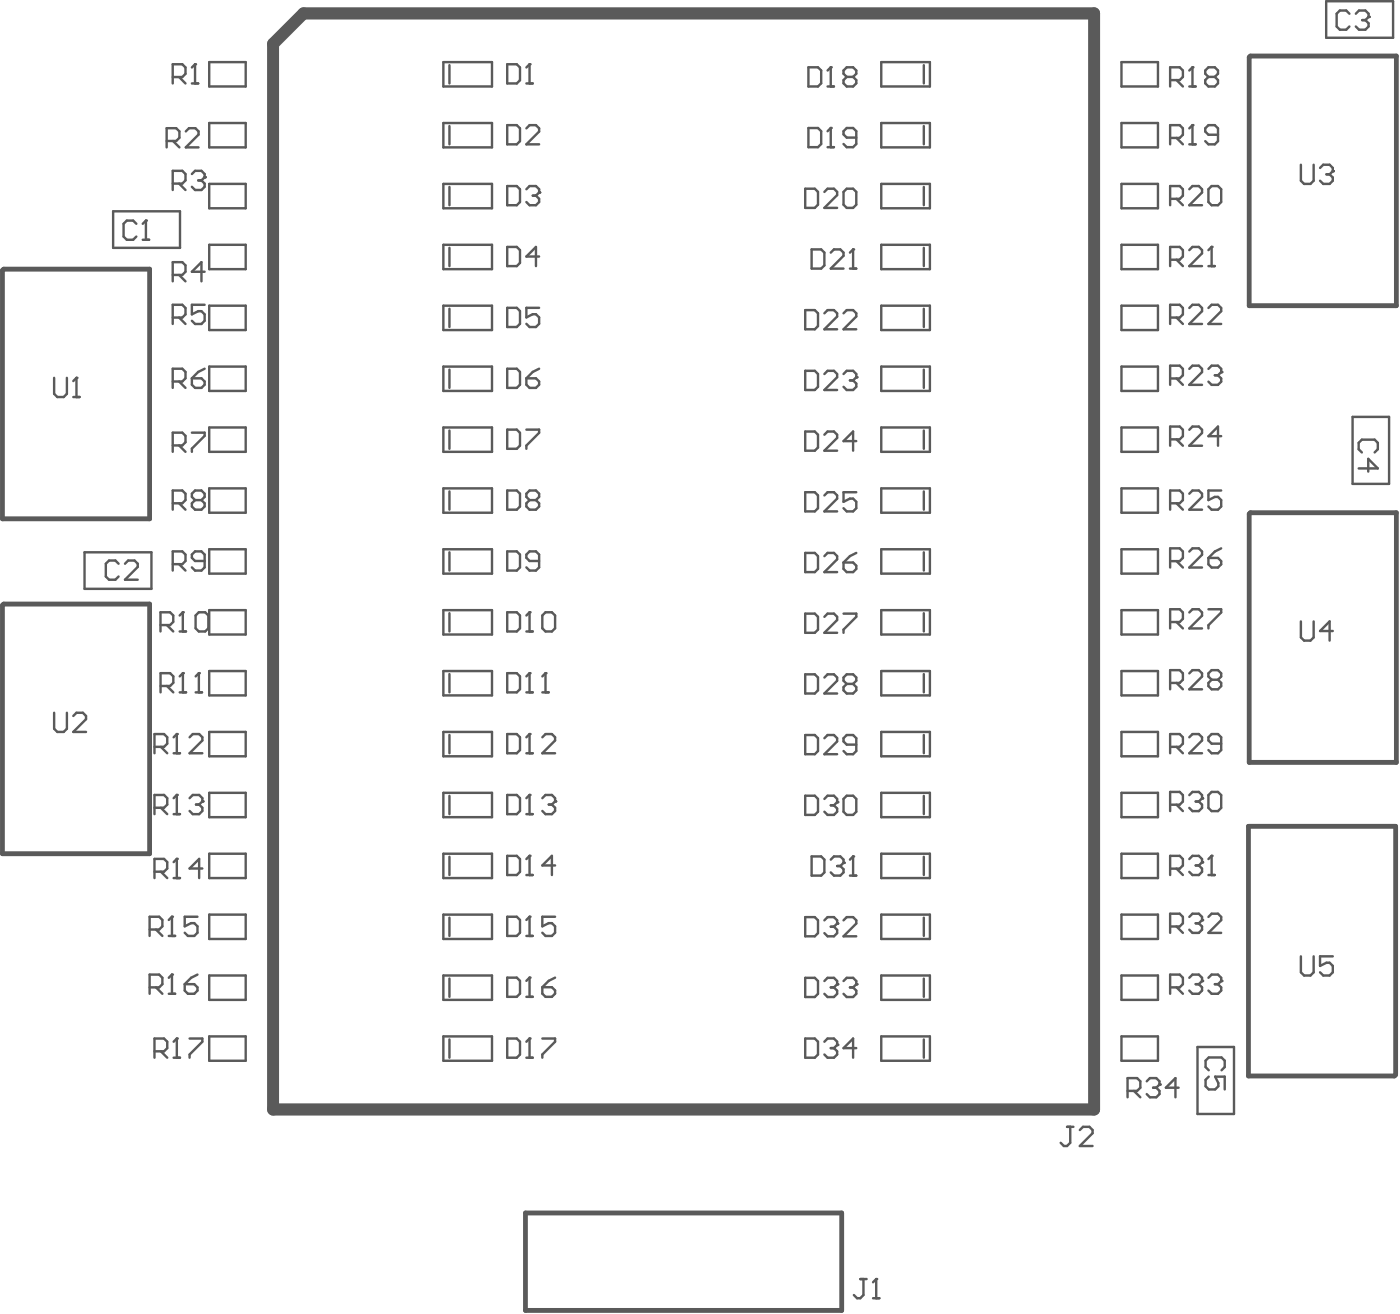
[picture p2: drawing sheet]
<svg xmlns="http://www.w3.org/2000/svg" width="195mm" height="183mm" viewBox="0 0 195 183" stroke-linecap="round" stroke-linejoin="round" font-family="sans-serif">
<g fill="none" stroke="#5a5a5a" stroke-width=".34">
<path d="M29.1 8.6h5.1v3.4h-5.1zM29.1 17.1h5.1v3.4h-5.1zM61.7 8.6h6.7v3.4h-6.7zM61.7 17.1h6.7v3.4h-6.7zM62.5 9.1v2.5M62.5 17.5v2.6M70.6 8.9h1.3l.4 .5v1.8l-.4 .4h-1.3zM73.2 11.6h.9M73.7 8.9v2.7M122.6 8.6h6.7v3.4h-6.7zM122.6 17.1h6.7v3.4h-6.7zM128.5 9.1v2.5"/>
<path d="M128.5 17.5v2.6M156 8.6h5.1v3.4h-5.1zM156 17.1h5.1v3.4h-5.1zM184.5 .2h9.3v5.1h-9.3zM15.7 29.4h9.3v5.1h-9.3zM29.1 25.6h5.1v3.4h-5.1zM29.1 34h5.1v3.4h-5.1zM61.7 25.6h6.7v3.4h-6.7zM61.7 34h6.7v3.4h-6.7zM62.5 26v2.5M62.5 34.5v2.5M122.6 25.6h6.7v3.4h-6.7z"/>
<path d="M122.6 34h6.7v3.4h-6.7zM128.5 26v2.5M128.5 34.5v2.5M156 25.6h5.1v3.4h-5.1zM156 34h5.1v3.4h-5.1zM29.1 42.5h5.1v3.4h-5.1zM29.1 51h5.1v3.4h-5.1zM29.1 59.5h5.1v3.3h-5.1zM61.7 42.5h6.7v3.4h-6.7zM61.7 51h6.7v3.4h-6.7zM61.7 59.5h6.7v3.3h-6.7zM62.5 42.9v2.6"/>
<path d="M62.5 51.4v2.5M62.5 59.9v2.5M122.6 42.5h6.7v3.4h-6.7zM122.6 51h6.7v3.4h-6.7zM122.6 59.5h6.7v3.3h-6.7zM128.5 42.9v2.6M128.5 51.4v2.5M128.5 59.9v2.5M156 42.5h5.1v3.4h-5.1zM156 51h5.1v3.4h-5.1zM156 59.5h5.1v3.3h-5.1zM188.1 58h5.1v9.3h-5.1z"/>
<path d="M11.8 76.8h9.3v5.1h-9.3zM16.5 78.4l-.4-.4h-.9l-.5 .4v1.8l.5 .4h.9l.4-.4M17.4 78.4l.4-.4h.9l.5 .4v.4l-1.8 1.8h1.8M29.1 67.9h5.1v3.4h-5.1zM29.1 76.4h5.1v3.4h-5.1zM61.7 67.9h6.7v3.4h-6.7zM61.7 76.4h6.7v3.4h-6.7zM62.5 68.3v2.6M62.5 76.8v2.6M122.6 67.9h6.7v3.4h-6.7zM122.6 76.4h6.7v3.4h-6.7zM128.5 68.3v2.6"/>
<path d="M128.5 76.8v2.6M156 67.9h5.1v3.4h-5.1zM156 76.4h5.1v3.4h-5.1zM29.1 84.9h5.1v3.3h-5.1zM29.1 93.3h5.1v3.4h-5.1zM61.7 84.9h6.7v3.3h-6.7zM61.7 93.3h6.7v3.4h-6.7zM62.5 85.3v2.5M62.5 93.7v2.6M122.6 84.9h6.7v3.3h-6.7zM122.6 93.3h6.7v3.4h-6.7zM128.5 85.3v2.5"/>
<path d="M128.5 93.7v2.6M156 84.9h5.1v3.3h-5.1zM156 93.3h5.1v3.4h-5.1zM29.1 101.8h5.1v3.4h-5.1zM29.1 110.3h5.1v3.3h-5.1zM29.1 118.7h5.1v3.4h-5.1zM61.7 101.8h6.7v3.4h-6.7zM61.7 110.3h6.7v3.3h-6.7zM61.7 118.7h6.7v3.4h-6.7zM62.5 102.2v2.6M62.5 110.7v2.5M62.5 119.2v2.5"/>
<path d="M122.6 101.8h6.7v3.4h-6.7zM122.6 110.3h6.7v3.3h-6.7zM122.6 118.7h6.7v3.4h-6.7zM128.5 102.2v2.6M128.5 110.7v2.5M128.5 119.2v2.5M156 101.8h5.1v3.4h-5.1zM156 110.3h5.1v3.3h-5.1zM156 118.7h5.1v3.4h-5.1zM29.1 127.2h5.1v3.4h-5.1zM29.1 135.7h5.1v3.4h-5.1zM61.7 127.2h6.7v3.4h-6.7z"/>
<path d="M61.7 135.7h6.7v3.4h-6.7zM62.5 127.6v2.6M62.5 136.1v2.5M122.6 127.2h6.7v3.4h-6.7zM122.6 135.7h6.7v3.4h-6.7zM128.5 127.6v2.6M128.5 136.1v2.5M156 127.2h5.1v3.4h-5.1zM156 135.7h5.1v3.4h-5.1zM29.1 144.1h5.1v3.4h-5.1zM61.7 144.1h6.7v3.4h-6.7zM62.5 144.6v2.5"/>
<path d="M122.6 144.1h6.7v3.4h-6.7zM128.5 144.6v2.5M156 144.1h5.1v3.4h-5.1zM166.6 145.6h5v9.3h-5z"/>
</g>
<path d="M173.9 7.8h20.3v34.7h-20.4v-34.5zM.5 37.4h20.3v34.8h-20.5v-34.6zM173.9 71.3h20.3v34.7h-20.4v-34.5zM.5 84h20.3v34.7h-20.5v-34.5zM173.7 114.9h20.4v34.6l-.1 .1h-20.3zM73.1 168.7h44v13.5h-44z" fill="none" stroke="#5a5a5a" stroke-width=".67"/>
<path d="M42.2 1.9h110v152.4h-114.2v-148.2z" fill="none" stroke="#5a5a5a" stroke-width="1.7"/>
<circle cx="73.7" cy="8.9" r=".17" fill="#5a5a5a"/>
<path d="M73.7 8.9l-.5 .5M7.5 52.5v2.3l.5 .4h.9l.4-.4v-2.3M10.2 55.2h.9M10.6 52.5v2.7M7.5 99.1v2.2l.5 .5h.9l.4-.5v-2.2M10.2 99.6l.4-.5h.9l.5 .5v.4l-1.8 1.8h1.8" fill="none" stroke="#5a5a5a" stroke-width=".34"/>
<circle cx="10.6" cy="52.5" r=".17" fill="#5a5a5a"/>
<path d="M10.6 52.5l-.4 .5M21.5 146.2h1.3l.5-.4v-.9l-.5-.5h-1.3v2.7M22.4 146.2l.9 .9M24.2 147.1h.8M24.6 144.4v2.7" fill="none" stroke="#5a5a5a" stroke-width=".34"/>
<circle cx="24.6" cy="144.4" r=".17" fill="#5a5a5a"/>
<path d="M21.5 112.3h1.3l.5-.4v-.9l-.5-.4h-1.3v2.6M22.4 112.3l.9 .9M24.2 113.2h.8M24.6 110.6v2.6M24.6 144.4l-.4 .5M26.4 144.4h1.7v.5l-1.7 1.8v.4" fill="none" stroke="#5a5a5a" stroke-width=".34"/>
<circle cx="24.6" cy="110.6" r=".17" fill="#5a5a5a"/>
<path d="M24.6 110.6l-.4 .4M26.4 111l.4-.4h.9l.4 .4v.4" fill="none" stroke="#5a5a5a" stroke-width=".34"/>
<circle cx="28.1" cy="111.4" r=".17" fill="#5a5a5a"/>
<path d="M22.3 86.9h1.4l.4-.4v-.9l-.4-.4h-1.4v2.6M23.2 86.9l.9 .9M25 87.8h.9M25.4 85.2v2.6M27.3 111.9h.4M27.7 111.9l.4 .4v.5l-.4 .4h-.9l-.4-.4M28.1 111.4l-.4 .5" fill="none" stroke="#5a5a5a" stroke-width=".34"/>
<circle cx="25.4" cy="85.2" r=".17" fill="#5a5a5a"/>
<g fill="none" stroke="#5a5a5a" stroke-width=".34">
<path d="M19 31.1l-.5-.4h-.9l-.4 .4v1.8l.4 .4h.9l.5-.4M19.9 33.3h.8M20.3 30.7v2.6M24 38.2h1.4l.4-.4v-.9l-.4-.4h-1.4v2.6M24.9 38.2l.9 .9M28.5 37.8h-1.8l1.3-1.3v2.6M24 44.2h1.4l.4-.5v-.9l-.4-.4h-1.4v2.7M24 53.1h1.4l.4-.5v-.9l-.4-.4h-1.4v2.6M24.9 53.1l.9 .8M24.9 44.2l.9 .9M26.7 52.6h1.3l.5 .5v.4l-.5 .4h-.9l-.4-.4zM28.5 42.4h-1.8v1.3l.9-.4h.4l.5 .4v.9l-.5 .5h-.9l-.4-.5"/>
<path d="M28.5 51.3l-.9 .4-.9 .9M24 78.5h1.4l.4-.5v-.9l-.4-.4h-1.4v2.7M24.9 78.5l.9 .9M28.5 78h-1.4l-.4-.4v-.5l.4-.4h.9l.5 .4v1.8l-.5 .5h-.9l-.4-.5M25.4 85.2l-.4 .4M27.6 85.2h.9l.5 .4v1.8l-.5 .4h-.9l-.4-.4v-1.8z"/>
</g>
<circle cx="20.3" cy="30.7" r=".17" fill="#5a5a5a"/>
<path d="M20.3 30.7l-.4 .4M24 25.5h1.4l.4-.4v-.9l-.4-.4h-1.4v2.6M24.9 25.5l.9 .9M26.7 24.2l.4-.4h.9l.5 .4v.4" fill="none" stroke="#5a5a5a" stroke-width=".34"/>
<circle cx="28.5" cy="24.6" r=".17" fill="#5a5a5a"/>
<path d="M24 10.7h1.4l.4-.4v-.9l-.4-.5h-1.4v2.7M24.9 10.7l.9 .9M26.7 11.6h.9M27.1 8.9v2.7M27.6 25.1h.4M28 25.1l.5 .4v.5l-.5 .4h-.9l-.4-.4M28.5 24.6l-.5 .5" fill="none" stroke="#5a5a5a" stroke-width=".34"/>
<circle cx="27.1" cy="8.9" r=".17" fill="#5a5a5a"/>
<path d="M27.1 8.9l-.4 .5M70.6 144.4h1.3l.4 .5v1.8l-.4 .4h-1.3zM73.2 147.1h.9M73.7 144.4v2.7" fill="none" stroke="#5a5a5a" stroke-width=".34"/>
<circle cx="73.7" cy="144.4" r=".17" fill="#5a5a5a"/>
<path d="M70.6 119h1.3l.4 .5v1.7l-.4 .5h-1.3zM73.7 119v2.7M73.2 121.7h.9M73.7 144.4l-.5 .5M75.4 144.4h1.8v.5l-1.8 1.8v.4" fill="none" stroke="#5a5a5a" stroke-width=".34"/>
<circle cx="73.7" cy="119" r=".17" fill="#5a5a5a"/>
<path d="M70.6 110.6h1.3l.4 .4v1.8l-.4 .4h-1.3zM73.2 113.2h.9M73.7 119l-.5 .5M73.7 110.6v2.6M77.2 120.4h-1.8l1.4-1.4v2.7" fill="none" stroke="#5a5a5a" stroke-width=".34"/>
<circle cx="73.7" cy="110.6" r=".17" fill="#5a5a5a"/>
<path d="M73.7 110.6l-.5 .4M75.4 111l.5-.4h.9l.4 .4v.4" fill="none" stroke="#5a5a5a" stroke-width=".34"/>
<circle cx="77.2" cy="111.4" r=".17" fill="#5a5a5a"/>
<path d="M70.6 85.2h1.3l.4 .4v1.8l-.4 .4h-1.3zM73.2 87.8h.9M73.7 85.2v2.6M76.3 111.9h.5M76.8 111.9l.4 .4v.5l-.4 .4h-.9l-.5-.4M77.2 111.4l-.4 .5" fill="none" stroke="#5a5a5a" stroke-width=".34"/>
<circle cx="73.7" cy="85.2" r=".17" fill="#5a5a5a"/>
<g fill="none" stroke="#5a5a5a" stroke-width=".34">
<path d="M70.6 17.4h1.3l.4 .5v1.7l-.4 .5h-1.3zM73.2 17.9l.5-.5h.8l.5 .5v.4l-1.8 1.8h1.8M70.6 42.8h1.3l.4 .5v1.7l-.4 .5h-1.3zM70.6 51.3h1.3l.4 .4v1.8l-.4 .4h-1.3zM73.2 52.6h1.3l.5 .5v.4l-.5 .4h-.8l-.5-.4zM75 42.8h-1.8v1.3l.9-.4h.4l.5 .4v.9l-.5 .5h-.8l-.5-.5M75 51.3l-.9 .4-.9 .9M70.6 76.7h1.3l.4 .4v1.8l-.4 .5h-1.3zM75 78h-1.3l-.5-.4v-.5l.5-.4h.8l.5 .4v1.8l-.5 .5h-.8l-.5-.5M73.7 85.2l-.5 .4M75.9 85.2h.9l.4 .4v1.8l-.4 .4h-.9l-.5-.4v-1.8zM119.7 177.9h.8"/>
<path d="M120.1 177.9v2.2l-.4 .4h-.5l-.4-.4M121.9 177.9v2.6M121.4 180.5h.9"/>
</g>
<circle cx="121.9" cy="177.9" r=".17" fill="#5a5a5a"/>
<path d="M112.9 119.1h1.3l.5 .4v1.8l-.5 .5h-1.3zM115.6 119.5l.4-.4h.9l.4 .4v.5M121.9 177.9l-.5 .4" fill="none" stroke="#5a5a5a" stroke-width=".34"/>
<circle cx="117.3" cy="120" r=".17" fill="#5a5a5a"/>
<path d="M117.3 120l-.4 .4M118.7 119.1v2.7M116.4 120.4h.5M116.9 120.4l.4 .5v.4l-.4 .5h-.9l-.4-.5M118.2 121.8h.9" fill="none" stroke="#5a5a5a" stroke-width=".34"/>
<circle cx="118.7" cy="119.1" r=".17" fill="#5a5a5a"/>
<path d="M112.9 34.7h1.3l.5 .4v1.8l-.5 .5h-1.3zM115.6 35.1l.4-.4h.9l.4 .4v.5l-1.7 1.8h1.7M118.2 37.4h.9M118.7 34.7v2.7M118.7 119.1l-.5 .4" fill="none" stroke="#5a5a5a" stroke-width=".34"/>
<circle cx="118.7" cy="34.7" r=".17" fill="#5a5a5a"/>
<path d="M112.4 9.4h1.4l.4 .4v1.8l-.4 .4h-1.4zM115.1 12h.9M115.6 9.4v2.6M118.7 34.7l-.5 .4" fill="none" stroke="#5a5a5a" stroke-width=".34"/>
<circle cx="115.6" cy="9.4" r=".17" fill="#5a5a5a"/>
<path d="M115.6 9.4l-.5 .4M117.8 10.7l-.5-.4v-.5l.5-.4h.9l.4 .4v.5l-.4 .4M117.8 10.7l-.5 .4v.5l.5 .4h.9l.4-.4v-.5l-.4-.4M117.8 10.7h.9M148.4 156.7h.9M148.9 156.7v2.2l-.5 .5h-.4l-.5-.5M150.2 157.2l.4-.5h.9l.5 .5v.4l-1.8 1.8h1.8M156.8 151.7h1.4l.4-.4v-.9l-.4-.5h-1.4v2.7M157.7 151.7l.9 .9M159.5 150.4l.4-.5h.9l.5 .5v.4" fill="none" stroke="#5a5a5a" stroke-width=".34"/>
<circle cx="161.3" cy="150.8" r=".17" fill="#5a5a5a"/>
<path d="M180.9 22.9v2.2l.5 .5h.9l.4-.5v-2.2M183.6 23.4l.5-.5h.8l.5 .5v.4M160.4 151.3h.4M160.8 151.3l.5 .4v.5l-.5 .4h-.9l-.4-.4M161.3 150.8l-.5 .5M163.9 151.3h-1.7l1.3-1.4v2.7" fill="none" stroke="#5a5a5a" stroke-width=".34"/>
<circle cx="185.4" cy="23.8" r=".17" fill="#5a5a5a"/>
<path d="M187.7 1.9l-.4-.4h-.9l-.5 .4v1.8l.5 .4h.9l.4-.4M188.6 1.9l.4-.4h.9l.5 .4v.5M184.5 24.2h.4M184.9 24.2l.5 .5v.4l-.5 .5h-.8l-.5-.5M185.4 23.8l-.5 .4" fill="none" stroke="#5a5a5a" stroke-width=".34"/>
<circle cx="190.4" cy="2.4" r=".17" fill="#5a5a5a"/>
<path d="M189.5 2.8h.4M189.9 2.8l.5 .4v.5l-.5 .4h-.9l-.4-.4M190.4 2.4l-.5 .4M24.6 119.4v2.7M21.5 121.2h1.3l.5-.4v-.9l-.5-.5h-1.3v2.7M22.4 121.2l.9 .9M24.2 122.1h.8" fill="none" stroke="#5a5a5a" stroke-width=".34"/>
<circle cx="24.6" cy="119.4" r=".17" fill="#5a5a5a"/>
<path d="M24.6 119.4l-.4 .5M20.8 129.3h1.3l.5-.5v-.9l-.5-.4h-1.3v2.7M21.7 129.3l.9 .9M23.5 130.2h.9M23.9 127.5v2.7M28.1 120.8h-1.7l1.3-1.4v2.7" fill="none" stroke="#5a5a5a" stroke-width=".34"/>
<circle cx="23.9" cy="127.5" r=".17" fill="#5a5a5a"/>
<path d="M20.8 137.3h1.3l.5-.4v-.9l-.5-.5h-1.3v2.7M21.7 137.3l.9 .9M23.5 138.2h.9M23.9 127.5l-.4 .4M23.9 135.5v2.7M27.5 127.5h-1.8v1.3l.9-.4h.4l.5 .4v.9l-.5 .5h-.9l-.4-.5" fill="none" stroke="#5a5a5a" stroke-width=".34"/>
<circle cx="23.9" cy="135.5" r=".17" fill="#5a5a5a"/>
<path d="M22.3 95.4h1.4l.4-.4v-.9l-.4-.5h-1.4v2.7M23.2 95.4l.9 .9M25 96.3h.9M25.4 93.6v2.7M23.9 135.5l-.4 .5M25.7 136.9h1.3l.5 .4v.5l-.5 .4h-.9l-.4-.4zM27.5 135.5l-.9 .5-.9 .9" fill="none" stroke="#5a5a5a" stroke-width=".34"/>
<circle cx="25.4" cy="93.6" r=".17" fill="#5a5a5a"/>
<path d="M25.4 93.6l-.4 .5M27.2 96.3h.9M27.7 93.6v2.7" fill="none" stroke="#5a5a5a" stroke-width=".34"/>
<circle cx="27.7" cy="93.6" r=".17" fill="#5a5a5a"/>
<path d="M27.7 93.6l-.5 .5M21.5 103.9h1.3l.5-.5v-.9l-.5-.4h-1.3v2.7M22.4 103.9l.9 .9M24.2 104.8h.8M24.6 102.1v2.7" fill="none" stroke="#5a5a5a" stroke-width=".34"/>
<circle cx="24.6" cy="102.1" r=".17" fill="#5a5a5a"/>
<g fill="none" stroke="#5a5a5a" stroke-width=".34">
<path d="M23.2 19.6h1.3l.5-.4v-.9l-.5-.5h-1.3v2.7M24.1 19.6l.9 .9M25.8 18.3l.5-.5h.9l.4 .5v.4l-1.8 1.8h1.8M24 61.9h1.4l.4-.4v-.9l-.4-.4h-1.4v2.6M24 70h1.4l.4-.5v-.8l-.4-.5h-1.4v2.7M24.9 61.9l.9 .9M24.9 70l.9 .9M26.7 60.2h1.8v.4l-1.8 1.8v.4M27.1 69.5l-.4-.4v-.4l.4-.5h.9l.5 .5v.4l-.5 .4M27.1 69.5l-.4 .5v.4l.4 .5h.9l.5-.5v-.4l-.5-.5M27.1 69.5h.9M24.6 102.1l-.4 .4"/>
<path d="M26.4 102.5l.4-.4h.9l.4 .4v.5l-1.7 1.8h1.7M70.6 127.5h1.3l.4 .4v1.8l-.4 .5h-1.3zM73.2 130.2h.9M73.7 127.5v2.7"/>
</g>
<circle cx="73.7" cy="127.5" r=".17" fill="#5a5a5a"/>
<path d="M70.6 136h1.3l.4 .4v1.8l-.4 .4h-1.3zM73.2 138.6h.9M73.7 127.5l-.5 .4M73.7 136v2.6M77.2 127.5h-1.8v1.3l.9-.4h.5l.4 .4v.9l-.4 .5h-.9l-.5-.5" fill="none" stroke="#5a5a5a" stroke-width=".34"/>
<circle cx="73.7" cy="136" r=".17" fill="#5a5a5a"/>
<path d="M70.6 93.6h1.3l.4 .5v1.7l-.4 .5h-1.3zM73.2 96.3h.9M73.7 93.6v2.7M73.7 136l-.5 .4M75.4 137.3h1.4l.4 .4v.5l-.4 .4h-.9l-.5-.4zM77.2 136l-.9 .4-.9 .9" fill="none" stroke="#5a5a5a" stroke-width=".34"/>
<circle cx="73.7" cy="93.6" r=".17" fill="#5a5a5a"/>
<path d="M73.7 93.6l-.5 .5M75.4 96.3h.9M75.9 93.6v2.7" fill="none" stroke="#5a5a5a" stroke-width=".34"/>
<circle cx="75.9" cy="93.6" r=".17" fill="#5a5a5a"/>
<path d="M75.9 93.6l-.5 .5M70.6 102.1h1.3l.4 .4v1.8l-.4 .5h-1.3zM73.2 104.8h.9M73.7 102.1v2.7" fill="none" stroke="#5a5a5a" stroke-width=".34"/>
<circle cx="73.7" cy="102.1" r=".17" fill="#5a5a5a"/>
<path d="M70.6 25.9h1.3l.4 .4v1.8l-.4 .4h-1.3zM70.6 34.3h1.3l.4 .5v1.8l-.4 .4h-1.3zM73.2 26.3l.5-.4h.8l.5 .4v.5M75 35.7h-1.8l1.3-1.4v2.7M70.6 59.7h1.3l.4 .5v1.8l-.4 .4h-1.3zM73.2 59.7h1.8v.5l-1.8 1.8v.4M70.6 68.2h1.3l.4 .5v1.7l-.4 .5h-1.3zM73.7 69.5l-.5-.4v-.4l.5-.5h.8l.5 .5v.4l-.5 .4M73.7 69.5l-.5 .5v.4l.5 .5h.8l.5-.5v-.4l-.5-.5M73.7 69.5h.8M73.7 102.1l-.5 .4M75.4 102.5l.5-.4h.9l.4 .4v.5l-1.8 1.8h1.8" fill="none" stroke="#5a5a5a" stroke-width=".34"/>
<circle cx="75" cy="26.8" r=".17" fill="#5a5a5a"/>
<path d="M112.4 17.8h1.4l.4 .4v1.8l-.4 .5h-1.4zM115.6 17.8v2.7M74.1 27.2h.4M74.5 27.2l.5 .5v.4l-.5 .4h-.8l-.5-.4M75 26.8l-.5 .4M115.1 20.5h.9" fill="none" stroke="#5a5a5a" stroke-width=".34"/>
<circle cx="115.6" cy="17.8" r=".17" fill="#5a5a5a"/>
<path d="M115.6 17.8l-.5 .4M119.1 19.1h-1.3l-.5-.4v-.5l.5-.4h.9l.4 .4v1.8l-.4 .5h-.9l-.5-.5M189 65.1h2.6l-1.3-1.3v1.8M189.4 62.9l-.4-.4v-.9l.4-.5h1.8l.4 .5v.9l-.4 .4M180.9 86.4v2.2l.5 .5h.9l.4-.5v-2.2M185.4 87.8h-1.8l1.3-1.4v2.7M180.9 133v2.2l.5 .5h.9l.4-.5v-2.2M185.4 133h-1.8v1.3l.9-.4h.4l.5 .4v.9l-.5 .5h-.8l-.5-.5M112 144.4h1.3l.5 .5v1.8l-.5 .4h-1.3zM114.7 144.9l.4-.5h.9l.4 .5v.4M168.1 148.8l-.4-.4v-.9l.4-.4h1.8l.5 .4v.9l-.5 .4M168.1 149.7l-.4 .5v.9l.4 .4h.9l.5-.4v-.5l-.5-.9h1.4v1.8" fill="none" stroke="#5a5a5a" stroke-width=".34"/>
<circle cx="116.4" cy="145.3" r=".17" fill="#5a5a5a"/>
<path d="M165.4 119.5l.5-.5h.9l.4 .5v.4M162.8 120.8h1.3l.4-.4v-.9l-.4-.5h-1.3v2.7M163.6 120.8l.9 .9M115.6 145.8h.4M116 145.8l.4 .4v.5l-.4 .4h-.9l-.4-.4M116.4 145.3l-.4 .5M119.1 145.8h-1.8l1.4-1.4v2.7" fill="none" stroke="#5a5a5a" stroke-width=".34"/>
<circle cx="167.2" cy="119.9" r=".17" fill="#5a5a5a"/>
<path d="M167.2 119.9l-.4 .5M168.5 119v2.7M166.3 120.4h.5M166.8 120.4l.4 .4v.4l-.4 .5h-.9l-.5-.5M168.1 121.7h.9" fill="none" stroke="#5a5a5a" stroke-width=".34"/>
<circle cx="168.5" cy="119" r=".17" fill="#5a5a5a"/>
<path d="M112 110.7h1.3l.5 .4v1.8l-.5 .4h-1.3zM114.7 111.1l.4-.4h.9l.4 .4v.5M168.5 119l-.4 .5" fill="none" stroke="#5a5a5a" stroke-width=".34"/>
<circle cx="116.4" cy="111.6" r=".17" fill="#5a5a5a"/>
<path d="M115.6 112h.4M116 112l.4 .4v.5l-.4 .4h-.9l-.4-.4M116.4 111.6l-.4 .4M117.8 110.7h.9l.4 .4v1.8l-.4 .4h-.9l-.5-.4v-1.8zM162.8 111.9h1.3l.4-.4v-.9l-.4-.5h-1.3v2.7M163.6 111.9l.9 .9M165.4 110.6l.5-.5h.9l.4 .5v.4" fill="none" stroke="#5a5a5a" stroke-width=".34"/>
<circle cx="167.2" cy="111" r=".17" fill="#5a5a5a"/>
<g fill="none" stroke="#5a5a5a" stroke-width=".34">
<path d="M162.8 52.6h1.3l.4-.4v-.9l-.4-.4h-1.3v2.6M163.6 52.6l.9 .9M165.4 51.3l.5-.4h.9l.4 .4v.4l-1.8 1.8h1.8M168.1 51.3l.4-.4h.9l.5 .4v.4M112 68.5h1.3l.5 .4v1.8l-.5 .4h-1.3zM112 76.9h1.3l.5 .4v1.8l-.5 .5h-1.3zM114.7 68.9l.4-.4h.9l.4 .4v.4l-1.7 1.8h1.7M114.7 77.3l.4-.4h.9l.4 .4v.5l-1.7 1.8h1.7M117.3 78.2h1.4l.4 .5v.4l-.4 .5h-.9l-.5-.5zM119.1 68.5h-1.8v1.3l.9-.5h.5l.4 .5v.9l-.4 .4h-.9l-.5-.4M119.1 76.9l-.9 .4-.9 .9M162.8 78h1.3l.4-.4v-.9l-.4-.4h-1.3v2.6"/>
<path d="M163.6 78l.9 .9M165.4 76.7l.5-.4h.9l.4 .4v.4l-1.8 1.8h1.8M168.1 77.6h1.3l.5 .4v.5l-.5 .4h-.9l-.4-.4zM169.9 76.3l-.9 .4-.9 .9M162.8 86.5h1.3l.4-.4v-.9l-.4-.5h-1.3v2.7M163.6 86.5l.9 .9M165.4 85.2l.5-.5h.9l.4 .5v.4l-1.8 1.8h1.8M168.1 84.7h1.8v.5l-1.8 1.8v.4M112 102.2h1.3l.5 .5v1.7l-.5 .5h-1.3zM114.7 102.7l.4-.5h.9l.4 .5v.4l-1.7 1.8h1.7M119.1 103.6h-1.3l-.5-.5v-.4l.5-.5h.9l.4 .5v1.7l-.4 .5h-.9l-.5-.5M166.3 111.5h.5"/>
<path d="M166.8 111.5l.4 .4v.5l-.4 .4h-.9l-.5-.4M167.2 111l-.4 .5M168.5 110.1h.9l.5 .5v1.8l-.5 .4h-.9l-.4-.4v-1.8z"/>
</g>
<circle cx="169.9" cy="51.7" r=".17" fill="#5a5a5a"/>
<g fill="none" stroke="#5a5a5a" stroke-width=".34">
<path d="M162.8 19.2h1.3l.4-.5v-.8l-.4-.5h-1.3v2.7M163.6 19.2l.9 .9M165.9 17.4v2.7M165.4 20.1h.9M112 43.1h1.3l.5 .5v1.8l-.5 .4h-1.3zM114.7 43.6l.4-.5h.9l.4 .5v.4l-1.7 1.8h1.7M117.3 43.6l.5-.5h.9l.4 .5v.4l-1.8 1.8h1.8M162.8 44.2h1.3l.4-.5v-.9l-.4-.4h-1.3v2.7M163.6 44.2l.9 .9M165.4 42.8l.5-.4h.9l.4 .4v.5l-1.8 1.8h1.8M168.1 42.8l.4-.4h.9l.5 .4v.5l-1.8 1.8h1.8M169 52.2h.4"/>
<path d="M169.4 52.2l.5 .4v.5l-.5 .4h-.9l-.4-.4M169.9 51.7l-.5 .5"/>
</g>
<circle cx="165.9" cy="17.4" r=".17" fill="#5a5a5a"/>
<path d="M162.8 11.1h1.3l.4-.4v-.9l-.4-.4h-1.3v2.6M163.6 11.1l.9 .9M165.4 12h.9M165.9 17.4l-.5 .5M165.9 9.4v2.6M169.4 18.7h-1.3l-.5-.4v-.4l.5-.5h.9l.4 .5v1.7l-.4 .5h-.9l-.5-.5" fill="none" stroke="#5a5a5a" stroke-width=".34"/>
<circle cx="165.9" cy="9.4" r=".17" fill="#5a5a5a"/>
<path d="M165.9 9.4l-.5 .4M168.1 10.7l-.5-.4v-.5l.5-.4h.9l.4 .4v.5l-.4 .4M168.1 10.7l-.5 .4v.5l.5 .4h.9l.4-.4v-.5l-.4-.4M168.1 10.7h.9M112 127.5h1.3l.5 .5v1.8l-.5 .4h-1.3zM114.7 128l.4-.5h.9l.4 .5v.4" fill="none" stroke="#5a5a5a" stroke-width=".34"/>
<circle cx="116.4" cy="128.4" r=".17" fill="#5a5a5a"/>
<path d="M112 136h1.3l.5 .4v1.8l-.5 .5h-1.3zM114.7 136.4l.4-.4h.9l.4 .4v.5M115.6 128.9h.4M116 128.9l.4 .4v.5l-.4 .4h-.9l-.4-.4M116.4 128.4l-.4 .5M117.3 128l.5-.5h.9l.4 .5v.4l-1.8 1.8h1.8" fill="none" stroke="#5a5a5a" stroke-width=".34"/>
<circle cx="116.4" cy="136.9" r=".17" fill="#5a5a5a"/>
<path d="M115.6 137.3h.4M116 137.3l.4 .5v.4l-.4 .5h-.9l-.4-.5M116.4 136.9l-.4 .4M117.3 136.4l.5-.4h.9l.4 .4v.5" fill="none" stroke="#5a5a5a" stroke-width=".34"/>
<circle cx="119.1" cy="136.9" r=".17" fill="#5a5a5a"/>
<path d="M118.2 137.3h.5M118.7 137.3l.4 .5v.4l-.4 .5h-.9l-.5-.5M119.1 136.9l-.4 .4M162.8 128.8h1.3l.4-.4v-.9l-.4-.4h-1.3v2.6M163.6 128.8l.9 .9M165.4 127.5l.5-.4h.9l.4 .4v.5" fill="none" stroke="#5a5a5a" stroke-width=".34"/>
<circle cx="167.2" cy="128" r=".17" fill="#5a5a5a"/>
<path d="M162.8 137.3h1.3l.4-.4v-.9l-.4-.5h-1.3v2.7M163.6 137.3l.9 .9M165.4 136l.5-.5h.9l.4 .5v.4M166.3 128.4h.5M166.8 128.4l.4 .4v.5l-.4 .4h-.9l-.5-.4M167.2 128l-.4 .4M168.1 127.5l.4-.4h.9l.5 .4v.5l-1.8 1.7h1.8" fill="none" stroke="#5a5a5a" stroke-width=".34"/>
<circle cx="167.2" cy="136.4" r=".17" fill="#5a5a5a"/>
<path d="M166.3 136.9h.5M166.8 136.9l.4 .4v.5l-.4 .4h-.9l-.5-.4M167.2 136.4l-.4 .5M168.1 136l.4-.5h.9l.5 .5v.4" fill="none" stroke="#5a5a5a" stroke-width=".34"/>
<circle cx="169.9" cy="136.4" r=".17" fill="#5a5a5a"/>
<g fill="none" stroke="#5a5a5a" stroke-width=".34">
<path d="M112 51.6h1.3l.5 .4v1.8l-.5 .4h-1.3zM114.7 52l.4-.4h.9l.4 .4v.5l-1.7 1.7h1.7M117.3 52l.5-.4h.9l.4 .4v.5M165.4 59.8l.5-.5h.9l.4 .5v.4l-1.8 1.8h1.8M112 60h1.3l.5 .5v1.7l-.5 .5h-1.3zM114.7 60.5l.4-.5h.9l.4 .5v.4l-1.7 1.8h1.7M119.1 61.3h-1.8l1.4-1.3v2.7M162.8 61.1h1.3l.4-.4v-.9l-.4-.5h-1.3v2.7M162.8 70h1.3l.4-.5v-.8l-.4-.5h-1.3v2.7M163.6 61.1l.9 .9M163.6 70l.9 .9M165.4 68.7l.5-.5h.9l.4 .5v.4l-1.8 1.8h1.8"/>
<path d="M169.9 68.2h-1.8v1.3l.9-.4h.4l.5 .4v.9l-.5 .5h-.9l-.4-.5M169.9 60.7h-1.8l1.3-1.4v2.7M112 85.3h1.3l.5 .5v1.8l-.5 .4h-1.3zM112 93.8h1.3l.5 .4v1.8l-.5 .4h-1.3zM114.7 85.8l.4-.5h.9l.4 .5v.4l-1.7 1.8h1.7M114.7 94.2l.4-.4h.9l.4 .4v.5l-1.7 1.7h1.7M117.3 85.3h1.8v.5l-1.8 1.8v.4M117.8 95.1l-.5-.4v-.5l.5-.4h.9l.4 .4v.5l-.4 .4M117.8 95.1l-.5 .5v.4l.5 .4h.9l.4-.4v-.4l-.4-.5M117.8 95.1h.9M162.8 95h1.3l.4-.5v-.9l-.4-.4h-1.3v2.7M163.6 95l.9 .9"/>
<path d="M165.4 93.6l.5-.4h.9l.4 .4v.5l-1.8 1.8h1.8M168.5 94.5l-.4-.4v-.5l.4-.4h.9l.5 .4v.5l-.5 .4M168.5 94.5l-.4 .5v.4l.4 .5h.9l.5-.5v-.4l-.5-.5M168.5 94.5h.9M162.8 103.9h1.3l.4-.5v-.9l-.4-.4h-1.3v2.7M163.6 103.9l.9 .9M165.4 102.5l.5-.4h.9l.4 .4v.5l-1.8 1.8h1.8M169.9 103.4h-1.4l-.4-.4v-.5l.4-.4h.9l.5 .4v1.8l-.5 .5h-.9l-.4-.5M169 136.9h.4M169.4 136.9l.5 .4v.5l-.5 .4h-.9l-.4-.4M169.9 136.4l-.5 .5"/>
</g>
<circle cx="119.1" cy="52.5" r=".17" fill="#5a5a5a"/>
<path d="M162.8 36.1h1.3l.4-.4v-.9l-.4-.5h-1.3v2.7M163.6 36.1l.9 .9M165.4 34.8l.5-.5h.9l.4 .5v.4l-1.8 1.8h1.8M168.1 37h.9M168.5 34.3v2.7M118.2 52.9h.5M118.7 52.9l.4 .4v.5l-.4 .4h-.9l-.5-.4M119.1 52.5l-.4 .4" fill="none" stroke="#5a5a5a" stroke-width=".34"/>
<circle cx="168.5" cy="34.3" r=".17" fill="#5a5a5a"/>
<path d="M112 26.2h1.3l.5 .5v1.8l-.5 .4h-1.3zM114.7 26.7l.4-.5h.9l.4 .5v.4l-1.7 1.8h1.7M117.8 26.2h.9l.4 .5v1.8l-.4 .4h-.9l-.5-.4v-1.8zM162.8 27.7h1.3l.4-.5v-.9l-.4-.4h-1.3v2.6M163.6 27.7l.9 .8M165.4 26.3l.5-.4h.9l.4 .4v.5l-1.8 1.7h1.8M168.5 34.3l-.4 .5M168.5 25.9h.9l.5 .4v1.8l-.5 .4h-.9l-.4-.4v-1.8z" fill="none" stroke="#5a5a5a" stroke-width=".34"/>
</svg>
